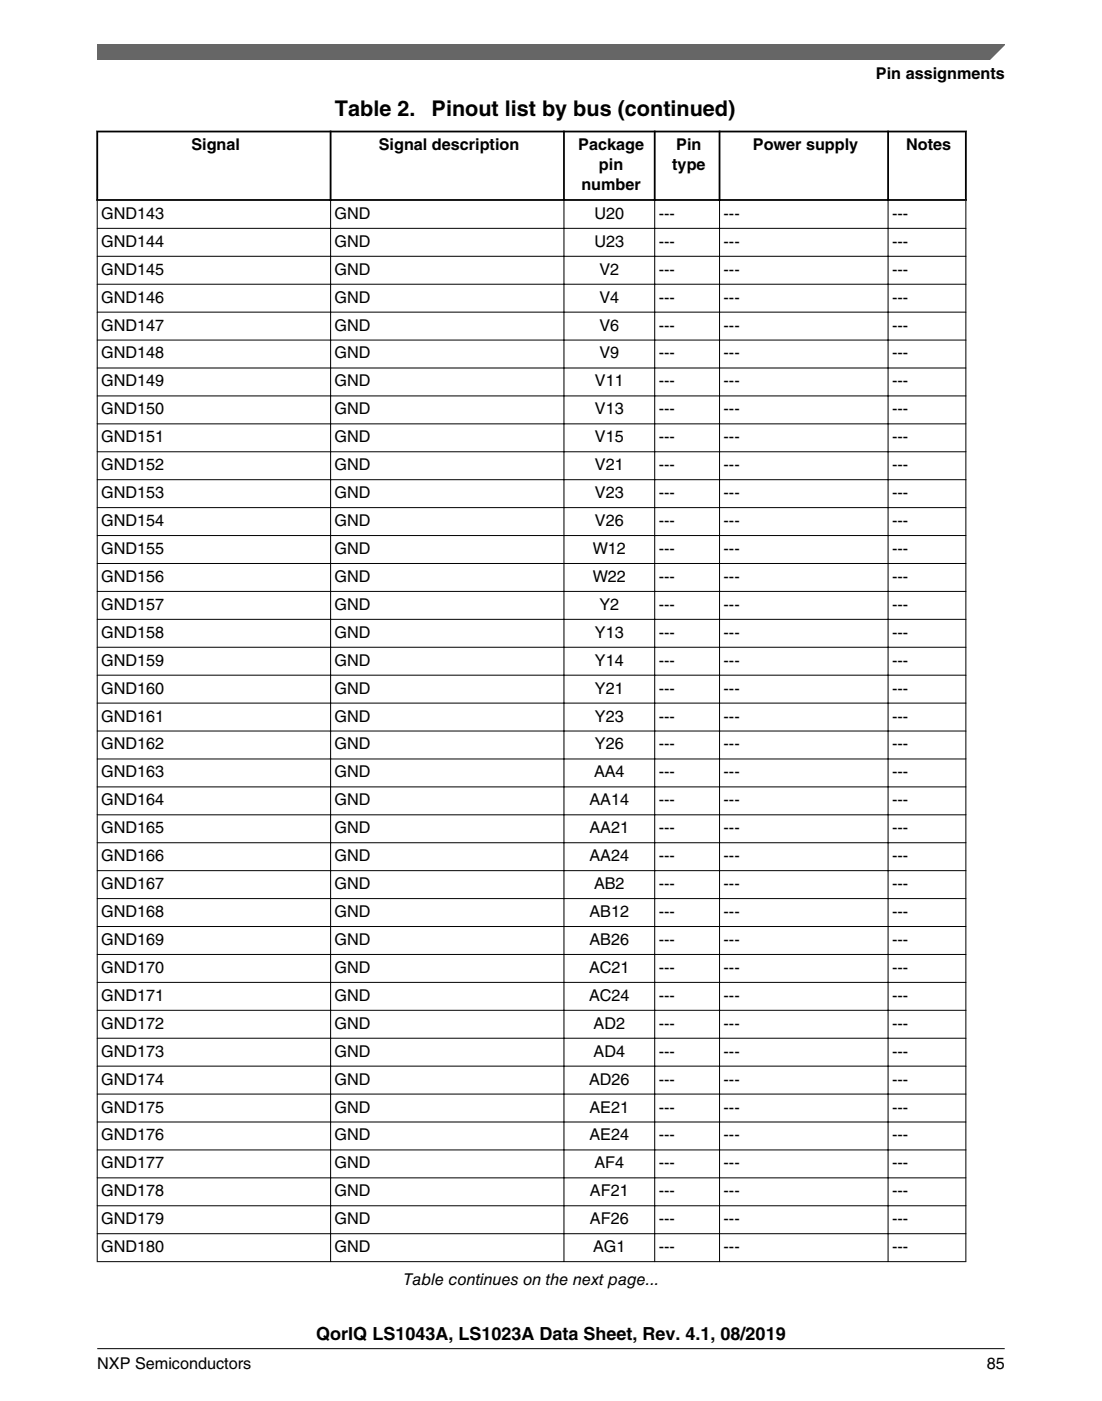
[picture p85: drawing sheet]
<svg xmlns="http://www.w3.org/2000/svg" width="216mm" height="274mm" viewBox="0 0 216 274" stroke-linecap="round" stroke-linejoin="round" font-family="sans-serif">
<defs><g id="words">
<g font-size="4.2">
<text x="65.6" y="22.7">Table 2.</text>
<text x="84.6" y="22.7">Pinout list by bus (continued)</text>
</g>
<text font-size="3.5" x="62" y="262.3">QorIQ LS1043A, LS1023A Data Sheet, Rev. 4.1, 08/2019</text>
<g font-size="3.2">
<text x="171.6" y="15.5">Pin assignments</text>
<text x="37.5" y="29.4">Signal</text>
<text x="74.2" y="29.4">Signal description</text>
<text x="113.3" y="29.4">Package</text>
<text x="132.5" y="29.4">Pin</text>
<text x="147.5" y="29.4">Power supply</text>
<text x="177.6" y="29.4">Notes</text>
<text x="117.4" y="33.3">pin</text>
<text x="131.7" y="33.3">type</text>
<text x="113.9" y="37.2">number</text>
<text x="19.8" y="42.9">GND143</text>
<text x="65.6" y="42.9">GND</text>
<text x="116.5" y="42.9">U20</text>
<text x="129.1" y="42.9">---</text>
<text x="141.8" y="42.9">---</text>
<text x="174.8" y="42.9">---</text>
<text x="19.8" y="48.3">GND144</text>
<text x="19.8" y="53.8">GND145</text>
<text x="65.6" y="48.3">GND</text>
<text x="65.6" y="53.8">GND</text>
<text x="116.5" y="48.3">U23</text>
<text x="117.4" y="53.8">V2</text>
<text x="129.1" y="48.3">---</text>
<text x="129.1" y="53.8">---</text>
<text x="141.8" y="48.3">---</text>
<text x="141.8" y="53.8">---</text>
<text x="174.8" y="48.3">---</text>
<text x="174.8" y="53.8">---</text>
<text x="19.8" y="59.3">GND146</text>
<text x="65.6" y="59.3">GND</text>
<text x="117.4" y="59.3">V4</text>
<text x="129.1" y="59.3">---</text>
<text x="141.8" y="59.3">---</text>
<text x="174.8" y="59.3">---</text>
<text x="19.8" y="64.7">GND147</text>
<text x="65.6" y="64.7">GND</text>
<text x="117.4" y="64.7">V6</text>
<text x="129.1" y="64.7">---</text>
<text x="141.8" y="64.7">---</text>
<text x="174.8" y="64.7">---</text>
<text x="19.8" y="70.2">GND148</text>
<text x="65.6" y="70.2">GND</text>
<text x="117.4" y="70.2">V9</text>
<text x="129.1" y="70.2">---</text>
<text x="141.8" y="70.2">---</text>
<text x="174.8" y="70.2">---</text>
<text x="19.8" y="75.7">GND149</text>
<text x="65.6" y="75.7">GND</text>
<text x="116.6" y="75.7">V11</text>
<text x="129.1" y="75.7">---</text>
<text x="141.8" y="75.7">---</text>
<text x="174.8" y="75.7">---</text>
<text x="19.8" y="81.1">GND150</text>
<text x="65.6" y="81.1">GND</text>
<text x="116.6" y="81.1">V13</text>
<text x="129.1" y="81.1">---</text>
<text x="141.8" y="81.1">---</text>
<text x="174.8" y="81.1">---</text>
<text x="19.8" y="86.6">GND151</text>
<text x="65.6" y="86.6">GND</text>
<text x="116.6" y="86.6">V15</text>
<text x="129.1" y="86.6">---</text>
<text x="141.8" y="86.6">---</text>
<text x="174.8" y="86.6">---</text>
<text x="19.8" y="92.1">GND152</text>
<text x="65.6" y="92.1">GND</text>
<text x="116.6" y="92.1">V21</text>
<text x="129.1" y="92.1">---</text>
<text x="141.8" y="92.1">---</text>
<text x="174.8" y="92.1">---</text>
<text x="19.8" y="97.5">GND153</text>
<text x="65.6" y="97.5">GND</text>
<text x="116.6" y="97.5">V23</text>
<text x="129.1" y="97.5">---</text>
<text x="141.8" y="97.5">---</text>
<text x="174.8" y="97.5">---</text>
<text x="19.8" y="103">GND154</text>
<text x="65.6" y="103">GND</text>
<text x="116.6" y="103">V26</text>
<text x="129.1" y="103">---</text>
<text x="141.8" y="103">---</text>
<text x="174.8" y="103">---</text>
<text x="19.8" y="108.5">GND155</text>
<text x="19.8" y="113.9">GND156</text>
<text x="65.6" y="108.5">GND</text>
<text x="65.6" y="113.9">GND</text>
<text x="116.1" y="108.5">W12</text>
<text x="116.1" y="113.9">W22</text>
<text x="129.1" y="108.5">---</text>
<text x="129.1" y="113.9">---</text>
<text x="141.8" y="108.5">---</text>
<text x="141.8" y="113.9">---</text>
<text x="174.8" y="108.5">---</text>
<text x="174.8" y="113.9">---</text>
<text x="19.8" y="119.4">GND157</text>
<text x="65.6" y="119.4">GND</text>
<text x="117.4" y="119.4">Y2</text>
<text x="129.1" y="119.4">---</text>
<text x="141.8" y="119.4">---</text>
<text x="174.8" y="119.4">---</text>
<text x="19.8" y="124.9">GND158</text>
<text x="65.6" y="124.9">GND</text>
<text x="116.6" y="124.9">Y13</text>
<text x="129.1" y="124.9">---</text>
<text x="141.8" y="124.9">---</text>
<text x="174.8" y="124.9">---</text>
<text x="19.8" y="130.3">GND159</text>
<text x="65.6" y="130.3">GND</text>
<text x="116.6" y="130.3">Y14</text>
<text x="129.1" y="130.3">---</text>
<text x="141.8" y="130.3">---</text>
<text x="174.8" y="130.3">---</text>
<text x="19.8" y="135.8">GND160</text>
<text x="65.6" y="135.8">GND</text>
<text x="116.6" y="135.8">Y21</text>
<text x="129.1" y="135.8">---</text>
<text x="141.8" y="135.8">---</text>
<text x="174.8" y="135.8">---</text>
<text x="19.8" y="141.3">GND161</text>
<text x="65.6" y="141.3">GND</text>
<text x="116.6" y="141.3">Y23</text>
<text x="129.1" y="141.3">---</text>
<text x="141.8" y="141.3">---</text>
<text x="174.8" y="141.3">---</text>
<text x="19.8" y="146.7">GND162</text>
<text x="65.6" y="146.7">GND</text>
<text x="116.6" y="146.7">Y26</text>
<text x="129.1" y="146.7">---</text>
<text x="141.8" y="146.7">---</text>
<text x="174.8" y="146.7">---</text>
<text x="19.8" y="152.2">GND163</text>
<text x="65.6" y="152.2">GND</text>
<text x="116.4" y="152.2">AA4</text>
<text x="129.1" y="152.2">---</text>
<text x="141.8" y="152.2">---</text>
<text x="174.8" y="152.2">---</text>
<text x="19.8" y="157.7">GND164</text>
<text x="65.6" y="157.7">GND</text>
<text x="115.5" y="157.7">AA14</text>
<text x="129.1" y="157.7">---</text>
<text x="141.8" y="157.7">---</text>
<text x="174.8" y="157.7">---</text>
<text x="19.8" y="163.2">GND165</text>
<text x="65.6" y="163.2">GND</text>
<text x="115.5" y="163.2">AA21</text>
<text x="129.1" y="163.2">---</text>
<text x="141.8" y="163.2">---</text>
<text x="174.8" y="163.2">---</text>
<text x="19.8" y="168.6">GND166</text>
<text x="65.6" y="168.6">GND</text>
<text x="115.5" y="168.6">AA24</text>
<text x="129.1" y="168.6">---</text>
<text x="141.8" y="168.6">---</text>
<text x="174.8" y="168.6">---</text>
<text x="19.8" y="174.1">GND167</text>
<text x="19.8" y="179.6">GND168</text>
<text x="65.6" y="174.1">GND</text>
<text x="65.6" y="179.6">GND</text>
<text x="115.5" y="179.6">AB12</text>
<text x="116.4" y="174.1">AB2</text>
<text x="129.1" y="174.1">---</text>
<text x="129.1" y="179.6">---</text>
<text x="141.8" y="174.1">---</text>
<text x="141.8" y="179.6">---</text>
<text x="174.8" y="174.1">---</text>
<text x="174.8" y="179.6">---</text>
<text x="19.8" y="185">GND169</text>
<text x="65.6" y="185">GND</text>
<text x="115.5" y="185">AB26</text>
<text x="129.1" y="185">---</text>
<text x="141.8" y="185">---</text>
<text x="174.8" y="185">---</text>
<text x="19.8" y="190.5">GND170</text>
<text x="65.6" y="190.5">GND</text>
<text x="115.4" y="190.5">AC21</text>
<text x="129.1" y="190.5">---</text>
<text x="141.8" y="190.5">---</text>
<text x="174.8" y="190.5">---</text>
<text x="19.8" y="196">GND171</text>
<text x="65.6" y="196">GND</text>
<text x="115.4" y="196">AC24</text>
<text x="129.1" y="196">---</text>
<text x="141.8" y="196">---</text>
<text x="174.8" y="196">---</text>
<text x="19.8" y="201.4">GND172</text>
<text x="65.6" y="201.4">GND</text>
<text x="116.3" y="201.4">AD2</text>
<text x="129.1" y="201.4">---</text>
<text x="141.8" y="201.4">---</text>
<text x="174.8" y="201.4">---</text>
<text x="19.8" y="206.9">GND173</text>
<text x="65.6" y="206.9">GND</text>
<text x="116.3" y="206.9">AD4</text>
<text x="129.1" y="206.9">---</text>
<text x="141.8" y="206.9">---</text>
<text x="174.8" y="206.9">---</text>
<text x="19.8" y="212.4">GND174</text>
<text x="65.6" y="212.4">GND</text>
<text x="115.4" y="212.4">AD26</text>
<text x="129.1" y="212.4">---</text>
<text x="141.8" y="212.4">---</text>
<text x="174.8" y="212.4">---</text>
<text x="19.8" y="217.8">GND175</text>
<text x="65.6" y="217.8">GND</text>
<text x="115.5" y="217.8">AE21</text>
<text x="129.1" y="217.8">---</text>
<text x="141.8" y="217.8">---</text>
<text x="174.8" y="217.8">---</text>
<text x="19.8" y="223.3">GND176</text>
<text x="65.6" y="223.3">GND</text>
<text x="115.5" y="223.3">AE24</text>
<text x="129.1" y="223.3">---</text>
<text x="141.8" y="223.3">---</text>
<text x="174.8" y="223.3">---</text>
<text x="19.8" y="228.8">GND177</text>
<text x="65.6" y="228.8">GND</text>
<text x="116.5" y="228.8">AF4</text>
<text x="129.1" y="228.8">---</text>
<text x="141.8" y="228.8">---</text>
<text x="174.8" y="228.8">---</text>
<text x="19.8" y="234.2">GND178</text>
<text x="19.8" y="239.7">GND179</text>
<text x="65.6" y="234.2">GND</text>
<text x="65.6" y="239.7">GND</text>
<text x="115.6" y="234.2">AF21</text>
<text x="115.6" y="239.7">AF26</text>
<text x="129.1" y="234.2">---</text>
<text x="129.1" y="239.7">---</text>
<text x="141.8" y="234.2">---</text>
<text x="141.8" y="239.7">---</text>
<text x="174.8" y="234.2">---</text>
<text x="174.8" y="239.7">---</text>
<text x="19.8" y="245.2">GND180</text>
<text x="65.6" y="245.2">GND</text>
<text x="116.2" y="245.2">AG1</text>
<text x="129.1" y="245.2">---</text>
<text x="141.8" y="245.2">---</text>
<text x="174.8" y="245.2">---</text>
<text x="79.1" y="251.7">Table continues on the next page...</text>
<text x="19.1" y="268">NXP Semiconductors</text>
<text x="193.3" y="268">85</text>
</g>
</g></defs>
<path d="M18.9 25.8h170.5M18.9 39.2h170.5M19 25.6v13.7M64.8 25.6v13.7M110.5 25.6v13.7M128.3 25.6v13.7M141 25.6v13.7M174 25.6v13.7M189.2 25.6v13.7" fill="none" stroke="#000" stroke-width=".35"/>
<g fill="none" stroke="#000" stroke-width=".2">
<path d="M19 39.3v207.8M64.8 38.9v208.2M110.5 38.9v208.2M128.3 38.9v208.2M141 38.9v208.2M174 38.9v208.2M189.2 39.3v207.8M19 44.7h170.3M19 50.2h170.3M19 55.7h170.3M19 61.1h170.3M19 66.6h170.3"/>
<path d="M19 72.1h170.3M19 77.5h170.3M19 83h170.3M19 88.5h170.3M19 93.9h170.3M19 99.4h170.3M19 104.9h170.3M19 110.3h170.3M19 115.8h170.3M19 121.3h170.3M19 126.7h170.3M19 132.2h170.3"/>
<path d="M19 137.7h170.3M19 143.1h170.3M19 148.6h170.3M19 154.1h170.3M19 159.5h170.3M19 165h170.3M19 170.5h170.3M19 175.9h170.3M19 181.4h170.3M19 186.9h170.3M19 192.4h170.3M19 197.8h170.3"/>
<path d="M19 203.3h170.3M19 208.8h170.3M19 214.2h170.3M19 219.7h170.3M19 225.2h170.3M19 230.6h170.3M19 236.1h170.3M19 241.6h170.3M19 247h170.3"/>
</g>
<path d="M19 8.7h177.8l-5.6 3h-172.2z" fill="#666"/>
<path d="M19 11.7v-3h177.8l-3 3" fill="none" stroke="#666" stroke-width=".28"/>
<path d="M19 264.1h177.8" fill="none" stroke="#000" stroke-width=".2"/>
<use href="#words"/>
</svg>
